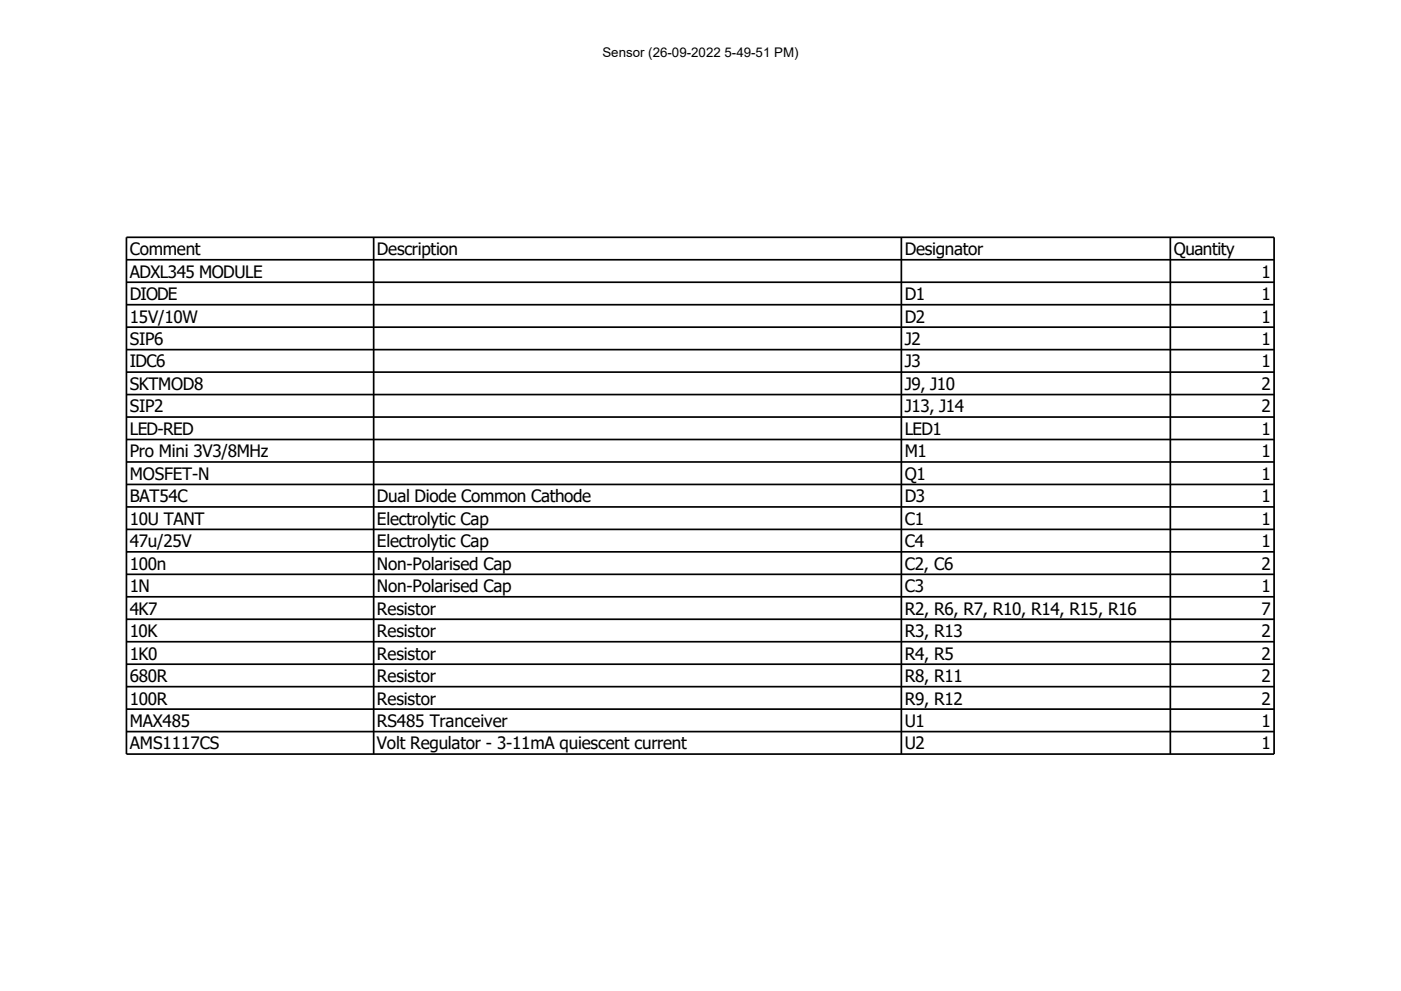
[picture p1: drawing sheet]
<svg xmlns="http://www.w3.org/2000/svg" width="297mm" height="210mm" viewBox="0 0 297 210" stroke-linecap="round" stroke-linejoin="round" font-family="sans-serif">
<defs><g id="words">
<g font-size="3.6">
<text x="27.5" y="58.8">ADXL345 MODULE</text>
<text x="27.5" y="54.1">Comment</text>
<text x="79.9" y="54.1">Description</text>
<text x="191.7" y="54.1">Designator</text>
<text x="248.7" y="54.1">Quantity</text>
<text x="267.4" y="58.8">1</text>
<text x="27.5" y="63.6">DIODE</text>
<text x="191.7" y="63.6">D1</text>
<text x="267.4" y="63.6">1</text>
<text x="27.5" y="68.4">15V/10W</text>
<text x="191.7" y="68.4">D2</text>
<text x="267.4" y="68.4">1</text>
<text x="27.5" y="73.1">SIP6</text>
<text x="27.5" y="77.9">IDC6</text>
<text x="191.7" y="73.1">J2</text>
<text x="191.7" y="77.9">J3</text>
<text x="267.4" y="73.1">1</text>
<text x="267.4" y="77.9">1</text>
<text x="27.5" y="82.7">SKTMOD8</text>
<text x="191.7" y="82.7">J9, J10</text>
<text x="267.4" y="82.7">2</text>
<text x="27.5" y="87.4">SIP2</text>
<text x="191.7" y="87.4">J13, J14</text>
<text x="267.4" y="87.4">2</text>
<text x="27.5" y="92.2">LED-RED</text>
<text x="191.7" y="92.2">LED1</text>
<text x="267.4" y="92.2">1</text>
<text x="27.5" y="96.9">Pro Mini 3V3/8MHz</text>
<text x="27.5" y="101.7">MOSFET-N</text>
<text x="191.7" y="96.9">M1</text>
<text x="191.7" y="101.7">Q1</text>
<text x="267.4" y="96.9">1</text>
<text x="267.4" y="101.7">1</text>
<text x="27.5" y="106.5">BAT54C</text>
<text x="79.9" y="106.5">Dual Diode Common Cathode</text>
<text x="191.7" y="106.5">D3</text>
<text x="267.4" y="106.5">1</text>
<text x="27.5" y="111.2">10U TANT</text>
<text x="79.9" y="111.2">Electrolytic Cap</text>
<text x="191.7" y="111.2">C1</text>
<text x="267.4" y="111.2">1</text>
<text x="27.5" y="116">47u/25V</text>
<text x="79.9" y="116">Electrolytic Cap</text>
<text x="191.7" y="116">C4</text>
<text x="267.4" y="116">1</text>
<text x="27.5" y="120.8">100n</text>
<text x="27.5" y="125.5">1N</text>
<text x="79.9" y="120.8">Non-Polarised Cap</text>
<text x="79.9" y="125.5">Non-Polarised Cap</text>
<text x="191.7" y="120.8">C2, C6</text>
<text x="191.7" y="125.5">C3</text>
<text x="267.4" y="120.8">2</text>
<text x="267.4" y="125.5">1</text>
<text x="27.5" y="130.3">4K7</text>
<text x="79.9" y="130.3">Resistor</text>
<text x="191.7" y="130.3">R2, R6, R7, R10, R14, R15, R16</text>
<text x="267.4" y="130.3">7</text>
<text x="27.5" y="135">10K</text>
<text x="79.9" y="135">Resistor</text>
<text x="191.7" y="135">R3, R13</text>
<text x="267.4" y="135">2</text>
<text x="27.5" y="139.8">1K0</text>
<text x="79.9" y="139.8">Resistor</text>
<text x="191.7" y="139.8">R4, R5</text>
<text x="267.4" y="139.8">2</text>
<text x="27.5" y="144.6">680R</text>
<text x="27.5" y="149.3">100R</text>
<text x="79.9" y="144.6">Resistor</text>
<text x="79.9" y="149.3">Resistor</text>
<text x="191.7" y="144.6">R8, R11</text>
<text x="191.7" y="149.3">R9, R12</text>
<text x="267.4" y="144.6">2</text>
<text x="267.4" y="149.3">2</text>
<text x="27.5" y="154.1">MAX485</text>
<text x="79.9" y="154.1">RS485 Tranceiver</text>
<text x="191.7" y="154.1">U1</text>
<text x="267.4" y="154.1">1</text>
<text x="27.5" y="158.9">AMS1117CS</text>
<text x="79.9" y="158.9">Volt Regulator - 3-11mA quiescent current</text>
<text x="191.7" y="158.9">U2</text>
<text x="267.4" y="158.9">1</text>
</g>
<text font-size="2.8" x="127.7" y="12.1">Sensor (26-09-2022 5-49-51 PM)</text>
</g></defs>
<g fill="none" stroke="#000" stroke-width=".36">
<path d="M26.8 50.3h243.2v109.5h-243.2zM26.8 55.1h243.2M26.8 59.8h243.2M79.2 50.3v109.5M191 50.3v109.5M248 50.3v109.5M26.8 64.6h243.2M26.8 69.4h243.2M26.8 74.1h243.2M26.8 78.9h243.2M26.8 83.6h243.2M26.8 88.4h243.2"/>
<path d="M26.8 93.2h243.2M26.8 97.9h243.2M26.8 102.7h243.2M26.8 107.5h243.2M26.8 112.2h243.2M26.8 117h243.2M26.8 121.7h243.2M26.8 126.5h243.2M26.8 131.3h243.2M26.8 136h243.2M26.8 140.8h243.2M26.8 145.6h243.2"/>
<path d="M26.8 150.3h243.2M26.8 155.1h243.2"/>
</g>
<use href="#words"/>
</svg>
